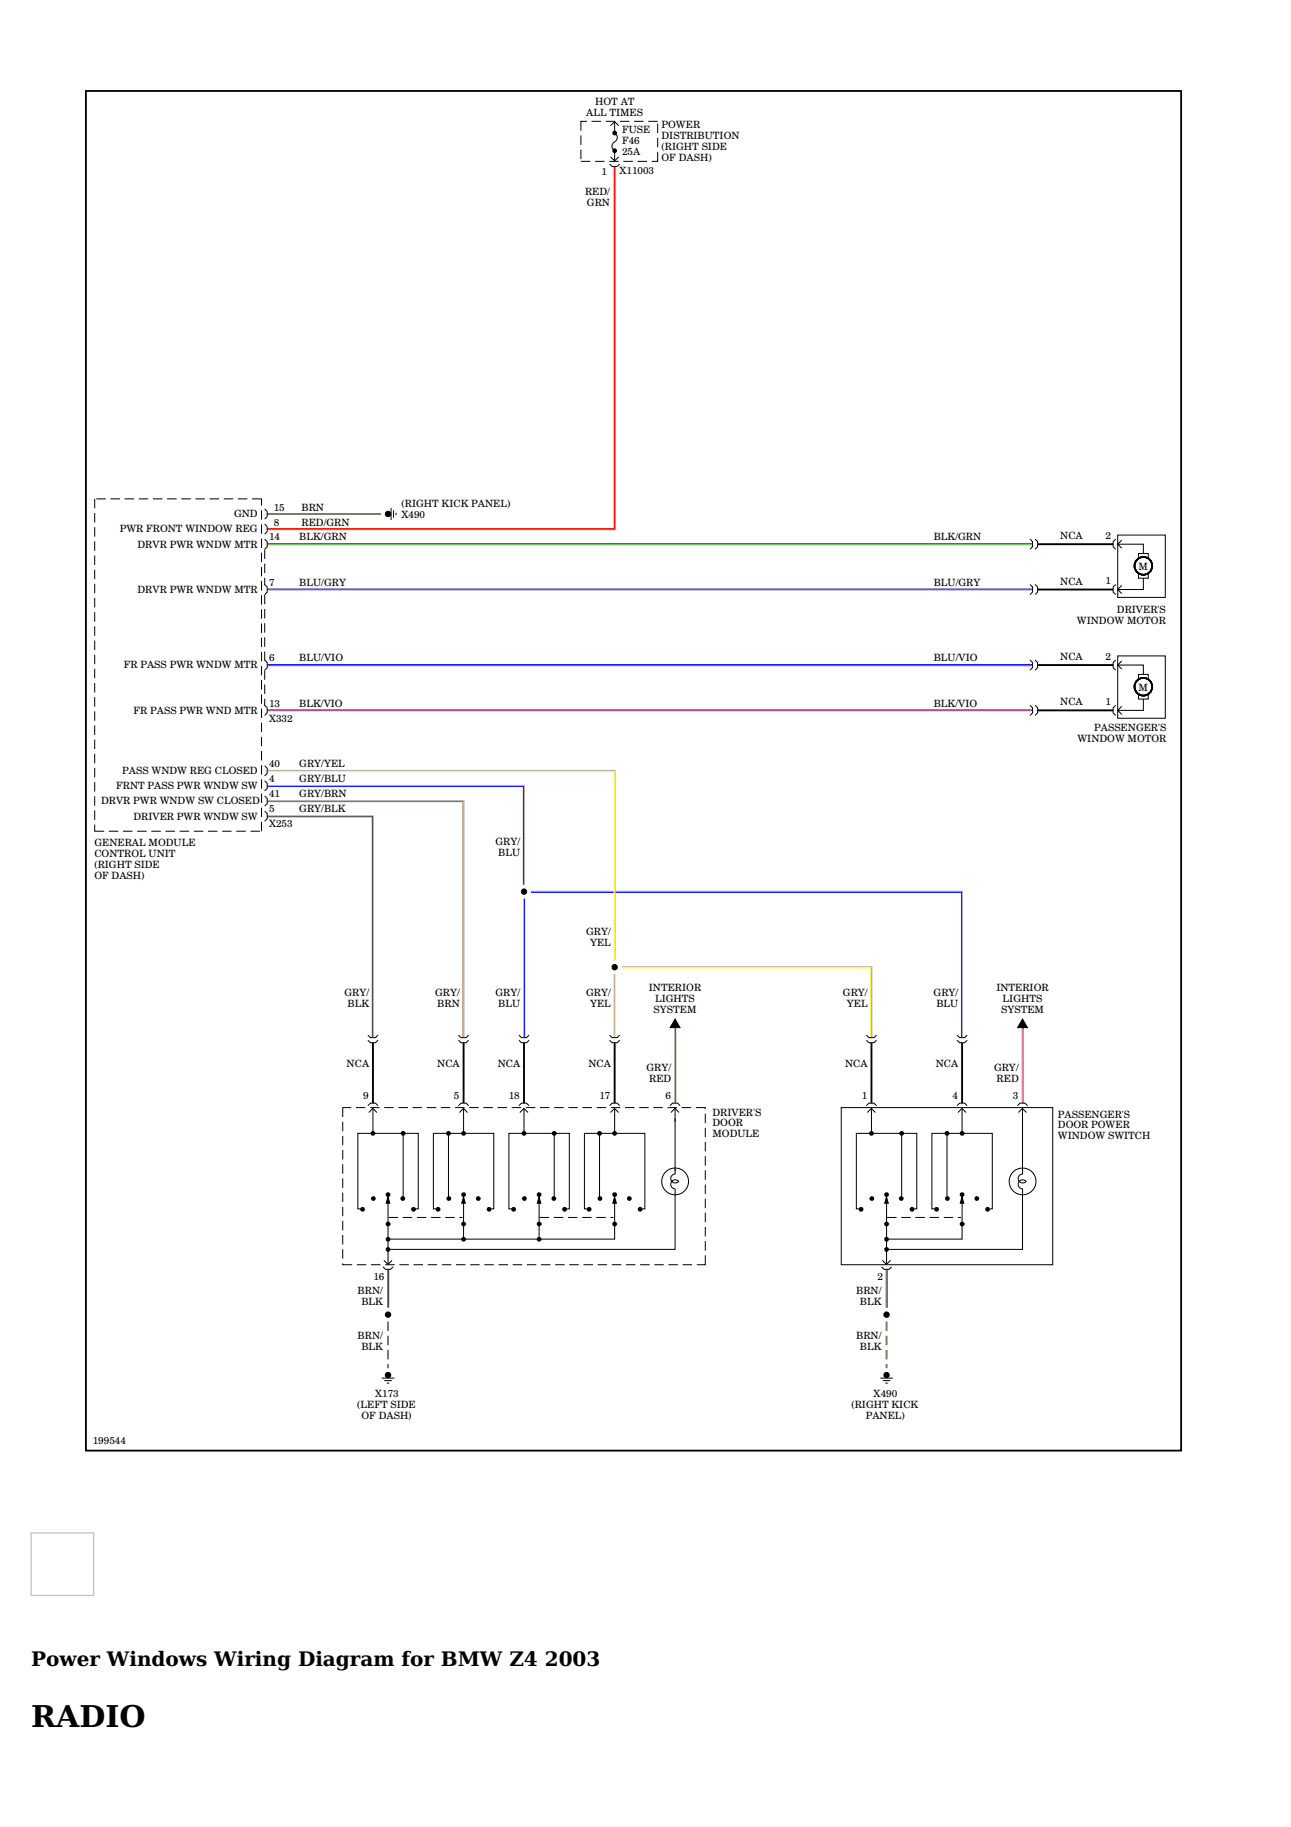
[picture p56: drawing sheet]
<svg xmlns="http://www.w3.org/2000/svg" width="210mm" height="297mm" viewBox="0 0 210 297" stroke-linecap="round" stroke-linejoin="round" font-family="sans-serif">
<defs><g id="words">
<text font-size="4.9" x="5.1" y="280.7">RADIO</text>
<g font-size="3.3">
<text x="5.1" y="270.8">Power Windows Wiring Diagram for BMW Z4</text>
<text x="88.6" y="270.8">2003</text>
</g>
<g font-size="1.6">
<text x="96.8" y="17">HOT AT</text>
<text x="95.3" y="18.8">ALL TIMES</text>
<text x="101.1" y="23.3">F46</text>
<text x="101.1" y="21.5">FUSE</text>
<text x="107.6" y="22.6">DISTRIBUTION</text>
<text x="107.6" y="20.8">POWER</text>
<text x="97.8" y="28.5">1</text>
<text x="100.7" y="28.4">X11003</text>
<text x="101.1" y="25.1">25A</text>
<text x="107.6" y="26.1">OF DASH)</text>
<text x="107.6" y="24.4">(RIGHT SIDE</text>
<text x="95.1" y="31.7">RED/</text>
<text x="95.4" y="33.5">GRN</text>
<text x="44.5" y="83">15</text>
<text x="49" y="83">BRN</text>
<text x="65.3" y="82.4">(RIGHT KICK PANEL)</text>
<text x="19.5" y="86.6">PWR FRONT WINDOW REG</text>
<text x="22.4" y="89">DRVR PWR WNDW MTR</text>
<text x="38.1" y="84.1">GND</text>
<text x="43.8" y="87.9">14</text>
<text x="44.5" y="85.5">8</text>
<text x="48.7" y="87.9">BLK/GRN</text>
<text x="49" y="85.5">RED/GRN</text>
<text x="65.3" y="84.2">X490</text>
<text x="151.8" y="87.9">BLK/GRN</text>
<text x="172.4" y="87.7">NCA</text>
<text x="179.8" y="87.7">2</text>
<text x="43.8" y="95.2">7</text>
<text x="48.7" y="95.2">BLU/GRY</text>
<text x="151.8" y="95.2">BLU/GRY</text>
<text x="172.4" y="95">NCA</text>
<text x="179.8" y="95">1</text>
<text x="185.1" y="92.7">M</text>
<text x="22.4" y="96.4">DRVR PWR WNDW MTR</text>
<text x="175.1" y="101.4">WINDOW MOTOR</text>
<text x="181.6" y="99.7">DRIVER'S</text>
<text x="43.8" y="107.5">6</text>
<text x="48.7" y="107.5">BLU/VIO</text>
<text x="151.8" y="107.5">BLU/VIO</text>
<text x="172.4" y="107.3">NCA</text>
<text x="179.8" y="107.3">2</text>
<text x="20.1" y="108.7">FR PASS PWR WNDW MTR</text>
<text x="185.1" y="112.4">M</text>
<text x="21.7" y="116.1">FR PASS PWR WND MTR</text>
<text x="43.8" y="117.3">X332</text>
<text x="43.8" y="114.9">13</text>
<text x="48.7" y="114.9">BLK/VIO</text>
<text x="151.8" y="114.9">BLK/VIO</text>
<text x="172.4" y="114.7">NCA</text>
<text x="177.9" y="118.9">PASSENGER'S</text>
<text x="179.8" y="114.7">1</text>
<text x="19.9" y="125.9">PASS WNDW REG CLOSED</text>
<text x="43.8" y="124.7">40</text>
<text x="48.7" y="124.7">GRY/YEL</text>
<text x="175.2" y="120.6">WINDOW MOTOR</text>
<text x="16.4" y="130.8">DRVR PWR WNDW SW CLOSED</text>
<text x="18.9" y="128.3">FRNT PASS PWR WNDW SW</text>
<text x="43.8" y="127.2">4</text>
<text x="43.8" y="129.6">41</text>
<text x="48.7" y="127.2">GRY/BLU</text>
<text x="48.7" y="129.6">GRY/BRN</text>
<text x="15.3" y="137.5">GENERAL MODULE</text>
<text x="21.7" y="133.2">DRIVER PWR WNDW SW</text>
<text x="43.8" y="132.1">5</text>
<text x="43.8" y="134.5">X253</text>
<text x="48.7" y="132.1">GRY/BLK</text>
<text x="80.6" y="137.3">GRY/</text>
<text x="15.3" y="139.3">CONTROL UNIT</text>
<text x="15.3" y="141.1">(RIGHT SIDE</text>
<text x="15.3" y="142.9">OF DASH)</text>
<text x="81" y="139.1">BLU</text>
<text x="95.3" y="152">GRY/</text>
<text x="95.9" y="153.8">YEL</text>
<text x="56" y="161.9">GRY/</text>
<text x="70.7" y="161.9">GRY/</text>
<text x="80.6" y="161.9">GRY/</text>
<text x="95.3" y="161.9">GRY/</text>
<text x="105.5" y="161.2">INTERIOR</text>
<text x="137.1" y="161.9">GRY/</text>
<text x="151.8" y="161.9">GRY/</text>
<text x="162" y="161.2">INTERIOR</text>
<text x="56.5" y="163.7">BLK</text>
<text x="71.1" y="163.7">BRN</text>
<text x="81" y="163.7">BLU</text>
<text x="95.9" y="163.7">YEL</text>
<text x="106.3" y="164.8">SYSTEM</text>
<text x="106.5" y="163">LIGHTS</text>
<text x="137.7" y="163.7">YEL</text>
<text x="152.2" y="163.7">BLU</text>
<text x="162.8" y="164.8">SYSTEM</text>
<text x="163" y="163">LIGHTS</text>
<text x="56.4" y="173.5">NCA</text>
<text x="71.1" y="173.5">NCA</text>
<text x="80.9" y="173.5">NCA</text>
<text x="95.7" y="173.5">NCA</text>
<text x="137.4" y="173.5">NCA</text>
<text x="152.2" y="173.5">NCA</text>
<text x="59.1" y="178.8">9</text>
<text x="73.8" y="178.8">5</text>
<text x="82.7" y="178.8">18</text>
<text x="97.5" y="178.8">17</text>
<text x="105.1" y="174.1">GRY/</text>
<text x="105.5" y="175.9">RED</text>
<text x="108.2" y="178.8">6</text>
<text x="140.1" y="178.8">1</text>
<text x="154.8" y="178.8">4</text>
<text x="161.6" y="174.1">GRY/</text>
<text x="162" y="175.9">RED</text>
<text x="164.7" y="178.8">3</text>
<text x="115.8" y="181.4">DRIVER'S</text>
<text x="115.8" y="183.1">DOOR</text>
<text x="115.8" y="184.9">MODULE</text>
<text x="172" y="181.7">PASSENGER'S</text>
<text x="172" y="183.4">DOOR POWER</text>
<text x="172" y="185.2">WINDOW SWITCH</text>
<text x="60.7" y="208">16</text>
<text x="142.7" y="208">2</text>
<text x="58.2" y="210.4">BRN/</text>
<text x="58.8" y="212.2">BLK</text>
<text x="139.2" y="210.4">BRN/</text>
<text x="139.8" y="212.2">BLK</text>
<text x="58.2" y="217.8">BRN/</text>
<text x="58.8" y="219.6">BLK</text>
<text x="139.2" y="217.8">BRN/</text>
<text x="139.8" y="219.6">BLK</text>
<text x="61" y="227.1">X173</text>
<text x="142" y="227.1">X490</text>
<text x="58.1" y="228.9">(LEFT SIDE</text>
<text x="58.8" y="230.7">OF DASH)</text>
<text x="138.4" y="228.9">(RIGHT KICK</text>
<text x="140.8" y="230.7">PANEL)</text>
<text x="15.1" y="234.7">199544</text>
</g>
</g></defs>
<g fill="none" stroke="#000" stroke-width=".16">
<path d="M95.4 19.7h-1v1.6M96.2 19.7h1.5M98.5 19.7h1.5M99.9 19.7v1.9a.89 .89 0 0 1 .5 .9 .89 .89 0 0 1-.7 .7 .81 .81 0 0 0 .2 1.3v1.8M100.8 19.7h1.5M103.1 19.7h1.5M105.4 19.7h1.5M94.4 22v1.6M94.4 24.3v1.6M94.4 26.2h1.6M96.8 26.2h1.5M99.1 26.2h1.5"/>
<path d="M99.1 26.7l.4 .4h.8l.5-.4M99.3 20.4l.6-.6 .7 .6M99.3 25.5l.6 .7 .7-.7M101.4 26.2h1.5M103.7 26.2h1.5M106.9 24.7v1.5h-.9M106.9 20.1v1.5M106.9 22.4v1.5M15.4 81.1v1.5M15.4 83.4v1.5M15.4 85.7v1.5M15.4 88v1.6"/>
<path d="M15.4 90.3v1.6M15.4 92.6v1.6M15.4 94.9v1.6M15.4 97.2v1.6M15.4 99.5v1.6M15.7 81.1h1.5M18 81.1h1.5M20.3 81.1h1.5M22.6 81.1h1.5M24.9 81.1h1.5M27.2 81.1h1.5M29.5 81.1h1.5"/>
<path d="M31.8 81.1h1.5M34.1 81.1h1.5M36.4 81.1h1.5M38.7 81.1h1.5M41 81.1h1.5v1.1M42.5 83v1.5M42.5 85.3v1.5M42.5 87.6v1.5M42.5 89.9v1.5M42.5 92.2v1.5M42.5 94.5v1.5M42.5 96.8v1.5"/>
<path d="M42.5 99.1v1.5M43 95l.4 .4v.9l-.4 .4M43 87.7l.4 .4v.8l-.4 .4M43 85.2l.4 .4v.8l-.4 .4M43 82.7l.4 .5v.8l-.4 .4M43 89.3v1.6M43 91.6v1.6M43 93.9v1.2M43 96.7v1.5M43 99v1.5M63.6 82.6v1.9M64 83v1.2"/>
<path d="M64.4 83.4v.4M167.5 95l.4 .4v.9l-.4 .4M167.5 87.7l.4 .4v.8l-.4 .4M168.3 95l.4 .4v.9l-.4 .4M168.3 87.7l.4 .4v.8l-.4 .4M181.4 87.7l-.4 .4v.8l.4 .4M181.4 95l-.4 .4v.9l.4 .4M181.7 87h7.8v10.1h-7.8zM181.7 88.5h4.2v1.5M182.4 87.8l-.7 .7 .7 .6M182.4 95.2l-.7 .6 .7 .7M185.1 93.2v.8h1.6v-.8"/>
<path d="M185.1 90.8v-.8h1.6v.8M185.9 94v1.8h-4.2M15.4 101.8v1.6M15.4 104.1v1.6M15.4 106.4v1.6M15.4 108.7v1.6M15.4 111v1.6M15.4 113.3v1.6M15.4 115.6v1.6M15.4 118v1.5M42.5 101.4v1.5M42.5 103.7v1.5"/>
<path d="M42.5 106v1.5M42.5 108.3v1.5M42.5 110.6v1.5M42.5 112.9v1.5M42.5 115.2v1.5M42.5 117.5v1.5M42.5 119.8v1.5M43 107.3l.4 .4v.8l-.4 .5M43 114.7l.4 .4v.8l-.4 .4M43 101.3v1.5M43 103.6v1.6M43 105.9v1.5"/>
<path d="M43 109v1.5M43 111.3v1.5M43 113.6v1.2M167.5 114.7l.4 .4v.8l-.4 .4M167.5 107.3l.4 .4v.8l-.4 .5M168.3 114.7l.4 .4v.8l-.4 .4M168.3 107.3l.4 .4v.8l-.4 .5M181.4 107.3l-.4 .4v.8l.4 .5M181.4 114.7l-.4 .4v.8l.4 .4M181.7 106.6h7.8v10.2h-7.8zM181.7 108.1h4.2v1.5M182.4 107.5l-.7 .6 .7 .7"/>
<path d="M182.4 114.8l-.7 .7 .7 .7M185.1 112.9v.8h1.6v-.8M185.1 110.4v-.8h1.6v.8M185.9 113.7v1.8h-4.2M15.4 134.1v1h1.5M15.4 120.3v1.5M15.4 122.6v1.5M15.4 124.9v1.5M15.4 127.2v1.5M15.4 129.5v1.5M15.4 131.8v1.5M17.7 135.1h1.5"/>
<path d="M20 135.1h1.5M22.3 135.1h1.5M24.6 135.1h1.5M26.9 135.1h1.5M29.2 135.1h1.5M31.5 135.1h1.6M33.8 135.1h1.6M36.1 135.1h1.6M38.4 135.1h1.6M40.7 135.1h1.6M42.5 122.1v1.5M42.5 124.4v1.5"/>
<path d="M42.5 126.7v1.5M42.5 129v1.5M42.5 131.3v1.5M42.5 133.6v1.5M43 126.9l.4 .5v.8l-.4 .4M43 131.9l.4 .4v.8l-.4 .4M43 124.5l.4 .4v.8l-.4 .4M43 129.4l.4 .4v.8l-.4 .5M59.8 168.3l.4 .4h.8l.5-.4M59.8 169.1l.4 .4h.8l.5-.4M59.8 179.8l.4-.4h.8l.5 .4M74.5 168.3l.5 .4h.8l.4-.4"/>
<path d="M74.5 169.1l.5 .4h.8l.4-.4M74.5 179.8l.5-.4h.8l.4 .4M84.4 168.3l.4 .4h.8l.4-.4M84.4 169.1l.4 .4h.8l.4-.4M84.4 179.8l.4-.4h.8l.4 .4M99.1 168.3l.4 .4h.8l.5-.4M99.1 169.1l.4 .4h.8l.5-.4M99.1 179.8l.4-.4h.8l.5 .4M108.9 179.8l.4-.4h.9l.4 .4M109.8 165.7l.8 1.4h-1.6zM140.9 168.3l.4 .4h.8l.4-.4M140.9 169.1l.4 .4h.8l.4-.4"/>
<path d="M140.9 179.8l.4-.4h.8l.4 .4M155.6 168.3l.4 .4h.8l.5-.4M155.6 169.1l.4 .4h.8l.5-.4M155.6 179.8l.4-.4h.8l.5 .4M165.4 179.8l.4-.4h.9l.4 .4M166.3 165.7l.8 1.4h-1.6zM55.7 182.4v1.5M55.7 184.7v1.5M55.7 187v1.5M55.7 189.3v1.5M55.7 191.6v1.5M55.7 193.9v1.5"/>
<path d="M55.7 196.2v1.5M55.7 198.5v1.5M57.1 180.1h-1.4v1.5M57.9 180.1h1.5M58.9 196.5h-.7v-12.2h9.8v12.2h-1.1M60 180.9l.6-.7 .7 .7M60.2 180.1h1.5M60.6 180.3v4M62.5 180.1h1.5M63.1 194.6l.3 1h-.6zM63.2 197.9h1.5M63.4 198.9v.2"/>
<path d="M64.8 180.1h1.5M65.5 197.9h1.5M65.5 184.3v10.4M67.1 180.1h1.5M67.8 197.9h1.5M69.4 180.1h1.5M70.1 197.9h1.5M71.4 196.5h-.9v-12.2h9.8v12.2h-.8M71.7 180.1h1.5M72.4 197.9h1.5M72.9 184.3v10.3M74 180.1h1.5"/>
<path d="M74.7 197.9h.5M74.7 180.9l.7-.7 .6 .7M75.4 194.6l.3 1h-.6zM75.4 180.3v4M75.4 195.2v6.3h-12.3M75.7 198.9v.2M76.3 180.1h1.5M78.6 180.1h1.5M80.9 180.1h1.5M83.2 180.1h1.5M83.5 196.5h-.8v-12.2h9.9v12.2h-1.1M84.5 180.9l.7-.7 .6 .7"/>
<path d="M85.2 180.3v4M85.5 180.1h1.5M87.6 194.6l.3 1h-.5zM87.7 195.2v6.3M87.7 197.9h1.6M87.8 180.1h1.5M88 198.9v.2M90 197.9h1.6M90.1 180.1h1.5M90.1 184.3v10.4M92.3 197.9h1.6M92.4 180.1h1.5"/>
<path d="M94.6 197.9h1.6M94.7 180.1h1.6M95.9 196.5h-.9v-12.2h9.8v12.2h-.7M97 197.9h1.5M97 180.1h1.6M97.5 184.3v10.3M99.3 197.9h.5M99.3 180.9l.6-.7 .7 .7M99.3 180.1h1.6M99.9 194.6l.3 1h-.6zM99.9 180.3v4M99.9 195.2v6.3h-24.5"/>
<path d="M100.3 198.9v.2M101.6 180.1h1.6M103.9 180.1h1.6M106.2 180.1h1.6M108.5 180.1h1.6M109.1 180.9l.6-.7 .7 .7M109.8 194.1v9h-46.7v-7.9M109.8 180.1v10.3M109.8 190v.9a.73 .73 0 0 0-.7 1 .73 .73 0 0 0 1.2 .2 .73 .73 0 0 0-1.2 .1 .73 .73 0 0 0 .7 1.1v.9M110.8 180.1h1.6M113.1 180.1h1.6v.2M114.7 181.1v1.5"/>
<path d="M114.7 183.4v1.5M114.7 185.7v1.5M114.7 188v1.5M114.7 190.3v1.5M114.7 192.6v1.5M114.7 194.9v1.5M114.7 197.2v1.5M114.7 199.5v1.5M136.8 180.1h34.4v25.5h-34.4zM140 196.5h-.8v-12.2h9.9v12.2h-1.2M141 180.9l.7-.7 .6 .7M141.7 180.3v4"/>
<path d="M144.1 194.6l.3 1h-.6zM144.2 197.9h1.6M144.5 198.9v.2M146.5 197.9h1.6M146.6 184.3v10.4M148.8 197.9h1.6M151.1 197.9h1.6M152.4 196.5h-.9v-12.2h9.8v12.2h-.7M153.4 197.9h1.6M154 184.3v10.3M155.7 197.9h.5M155.7 180.9l.7-.7 .7 .7"/>
<path d="M156.4 194.6l.3 1h-.6zM156.4 180.3v4M156.4 195.2v6.3h-12.3M156.8 198.9v.2M165.6 180.9l.6-.7 .7 .7M166.3 194.1v9h-22.2v-7.9M166.3 180.3v10.1M166.3 190v.9a.73 .73 0 0 0-.7 1 .73 .73 0 0 0 1.2 .2 .73 .73 0 0 0-1.2 .1 .73 .73 0 0 0 .7 1.1M166.3 193.3v.9M55.7 205.4v.2h1.6M55.7 200.8v1.5M55.7 203.1v1.5"/>
<path d="M58 205.6h1.6M60.3 205.6h1.6M62.3 206l.4 .4h.8l.4-.4M62.4 204.9l.7 .7 .6-.7M62.6 205.6h1.6M63.1 203.1v2.5M64.9 205.6h1.6M67.2 205.6h1.6M69.5 205.6h1.6M71.8 205.6h1.6M74.1 205.6h1.6M76.4 205.6h1.6"/>
<path d="M78.8 205.6h1.5M81.1 205.6h1.5M83.4 205.6h1.5M85.7 205.6h1.5M88 205.6h1.5M90.3 205.6h1.5M92.6 205.6h1.5M94.9 205.6h1.5M97.2 205.6h1.5M99.5 205.6h1.5M101.8 205.6h1.5M104.1 205.6h1.5"/>
<path d="M106.4 205.6h1.5M108.7 205.6h1.5M111 205.6h1.5M114.7 204.1v1.5h-1.4M114.7 201.8v1.5M143.3 206l.4 .4h.9l.4-.4M143.5 204.9l.6 .7 .7-.7M144.1 203.1v2.5M62.1 224.1h2M62.5 224.5h1.2M62.9 224.9h.4M143.1 224.1h2.1"/>
<path d="M143.5 224.5h1.3M143.9 224.9h.4"/>
<circle cx="185.9" cy="92" r="1.45"/>
<circle cx="185.9" cy="92" r="1.5"/>
<circle cx="185.9" cy="92" r="1.48"/>
<circle cx="185.9" cy="92" r="1.43"/>
<circle cx="185.9" cy="92" r="1.49"/>
<circle cx="185.9" cy="92" r="1.44"/>
<circle cx="185.9" cy="92" r="1.42"/>
<circle cx="185.9" cy="92" r="1.47"/>
<circle cx="185.9" cy="92" r="1.38"/>
<circle cx="185.9" cy="92" r="1.39"/>
<circle cx="185.9" cy="92" r="1.41"/>
<circle cx="185.9" cy="111.6" r="1.45"/>
<circle cx="185.9" cy="111.6" r="1.5"/>
<circle cx="185.9" cy="111.6" r="1.48"/>
<circle cx="185.9" cy="111.6" r="1.43"/>
<circle cx="185.9" cy="111.6" r="1.44"/>
<circle cx="185.9" cy="111.6" r="1.49"/>
<circle cx="185.9" cy="111.6" r="1.42"/>
<circle cx="185.9" cy="111.6" r="1.47"/>
<circle cx="185.9" cy="111.6" r="1.38"/>
<circle cx="185.9" cy="111.6" r="1.39"/>
<circle cx="185.9" cy="111.6" r="1.41"/>
<circle cx="109.8" cy="192.1" r="2.18"/>
<circle cx="166.3" cy="192.1" r="2.18"/>
</g>
<path d="M109.8 165.7l.8 1.4h-1.6zM166.3 165.7l.8 1.4h-1.6zM63.1 194.6l.3 1h-.6zM75.4 194.6l.3 1h-.6zM87.6 194.6l.3 1h-.5zM99.9 194.6l.3 1h-.6zM144.1 194.6l.3 1h-.6zM156.4 194.6l.3 1h-.6z" fill="#000"/>
<g fill="none" stroke="#000" stroke-width=".38">
<circle cx="99.9" cy="24.5" r=".19"/>
<circle cx="99.9" cy="21.6" r=".19"/>
<circle cx="58.9" cy="196.6" r=".19"/>
<circle cx="60.6" cy="184.3" r=".19"/>
<circle cx="60.7" cy="194.9" r=".19"/>
<circle cx="63.1" cy="194.2" r=".19"/>
<circle cx="63.1" cy="199" r=".19"/>
<circle cx="65.5" cy="194.9" r=".19"/>
<circle cx="65.5" cy="184.3" r=".19"/>
<circle cx="67.2" cy="196.6" r=".19"/>
<circle cx="71.2" cy="196.6" r=".19"/>
<circle cx="72.9" cy="184.3" r=".19"/>
<circle cx="73" cy="194.9" r=".19"/>
<circle cx="75.4" cy="184.3" r=".19"/>
<circle cx="75.4" cy="194.2" r=".19"/>
<circle cx="75.4" cy="199" r=".19"/>
<circle cx="77.8" cy="194.9" r=".19"/>
<circle cx="79.5" cy="196.6" r=".19"/>
<circle cx="83.5" cy="196.6" r=".19"/>
<circle cx="85.2" cy="184.3" r=".19"/>
<circle cx="85.3" cy="194.9" r=".19"/>
<circle cx="87.7" cy="194.2" r=".19"/>
<circle cx="87.7" cy="199" r=".19"/>
<circle cx="90" cy="194.9" r=".19"/>
<circle cx="90.1" cy="184.3" r=".19"/>
<circle cx="91.8" cy="196.6" r=".19"/>
<circle cx="95.8" cy="196.6" r=".19"/>
<circle cx="97.5" cy="184.3" r=".19"/>
<circle cx="97.5" cy="194.9" r=".19"/>
<circle cx="99.9" cy="184.3" r=".19"/>
<circle cx="99.9" cy="194.2" r=".19"/>
<circle cx="99.9" cy="199" r=".19"/>
<circle cx="102.3" cy="194.9" r=".19"/>
<circle cx="104.1" cy="196.6" r=".19"/>
<circle cx="140" cy="196.6" r=".19"/>
<circle cx="141.7" cy="184.3" r=".19"/>
<circle cx="141.8" cy="194.9" r=".19"/>
<circle cx="144.1" cy="194.2" r=".19"/>
<circle cx="144.1" cy="199" r=".19"/>
<circle cx="146.5" cy="194.9" r=".19"/>
<circle cx="146.6" cy="184.3" r=".19"/>
<circle cx="148.3" cy="196.6" r=".19"/>
<circle cx="152.3" cy="196.6" r=".19"/>
<circle cx="154" cy="184.3" r=".19"/>
<circle cx="154" cy="194.9" r=".19"/>
<circle cx="156.4" cy="194.2" r=".19"/>
<circle cx="156.4" cy="184.3" r=".19"/>
<circle cx="156.4" cy="199" r=".19"/>
<circle cx="158.8" cy="194.9" r=".19"/>
<circle cx="160.6" cy="196.6" r=".19"/>
<circle cx="63.1" cy="203.1" r=".19"/>
<circle cx="63.1" cy="201.5" r=".19"/>
<circle cx="75.4" cy="201.5" r=".19"/>
<circle cx="87.7" cy="201.5" r=".19"/>
<circle cx="144.1" cy="203.1" r=".19"/>
<circle cx="144.1" cy="201.5" r=".19"/>
</g>
<g fill="none" stroke="#000" stroke-width=".52">
<circle cx="63.1" cy="83.6" r=".26"/>
<circle cx="85.2" cy="145" r=".26"/>
<circle cx="99.9" cy="157.2" r=".26"/>
<circle cx="63.1" cy="213.7" r=".26"/>
<circle cx="144.1" cy="213.7" r=".26"/>
<circle cx="63.1" cy="223.6" r=".26"/>
<circle cx="144.1" cy="223.6" r=".26"/>
</g>
<path d="M43.4 83.6h18.6M63.1 214.9v1.5M63.1 217.2v1.5M63.1 219.5v1.5M144.1 214.9v1.5M144.1 217.2v1.5M144.1 219.5v1.5M63.1 221.8v.7M144.1 221.8v.7" fill="none" stroke="#b28600" stroke-width=".31"/>
<path d="M63 206.4v6.2M144.1 206.4v6.2" fill="none" stroke="#b28600" stroke-width=".2"/>
<path d="M43.4 132.8h17.1v35.9M63.2 206.4v6.2M144.2 206.4v6.2" fill="none" stroke="#323232" stroke-width=".16"/>
<path d="M14 14.8h178v221h-178z" fill="none" stroke="#000" stroke-width=".29"/>
<path d="M43.4 132.6h17.3v36.1M43.4 130.2h32v38.5M43.4 127.7h41.8v16.1M43.4 125.3h56.6v30.8M85.1 146.1v22.6M86.3 144.9h70.2v23.8M99.9 158.4v10.3M101.1 157.2h40.6v11.5M109.7 167.1v12.3M166.2 167.1v12.3" fill="none" stroke="#afafaf" stroke-width=".2"/>
<path d="M109.9 167.1v12.3M166.4 167.1v12.3" fill="none" stroke="#f00" stroke-width=".16"/>
<path d="M168.7 88.5h12.3M168.7 95.8h12.3M168.7 108.1h12.3M168.7 115.5h12.3M60.6 169.5v9.9M75.4 169.5v9.9M85.2 169.5v9.9M99.9 169.5v9.9M141.7 169.5v9.9M156.4 169.5v9.9" fill="none" stroke="#000" stroke-width=".31"/>
<path d="M100 27.1v59h-56.6M43.4 88.6h124.5" fill="none" stroke="#39e500" stroke-width=".16"/>
<path d="M99.9 27.1v58.9h-56.5" fill="none" stroke="#f00" stroke-width=".2"/>
<path d="M43.4 88.4h124.5M43.4 115.4h124.5" fill="none" stroke="#323232" stroke-width=".2"/>
<path d="M43.4 95.8h124.5M43.4 108.1h124.5" fill="none" stroke="#00f" stroke-width=".2"/>
<path d="M43.4 95.9h124.5" fill="none" stroke="#afafaf" stroke-width=".16"/>
<path d="M43.4 108.2h124.5M43.4 115.6h124.5" fill="none" stroke="#f0f" stroke-width=".16"/>
<path d="M43.4 130.3h31.9v38.4" fill="none" stroke="#b28600" stroke-width=".16"/>
<path d="M43.4 127.9h41.7v15.9M85.3 146.1v22.6M86.3 145.1h70v23.6" fill="none" stroke="#00f" stroke-width=".16"/>
<path d="M43.4 125.4h56.4v30.7M100 158.4v10.3M101.1 157.4h40.5v11.3" fill="none" stroke="#ff0" stroke-width=".16"/>
<path d="M5.1 249.2h10.1v10.2h-10.1z" fill="none" stroke="#c0c0c0" stroke-width=".2"/>
<use href="#words"/>
</svg>
